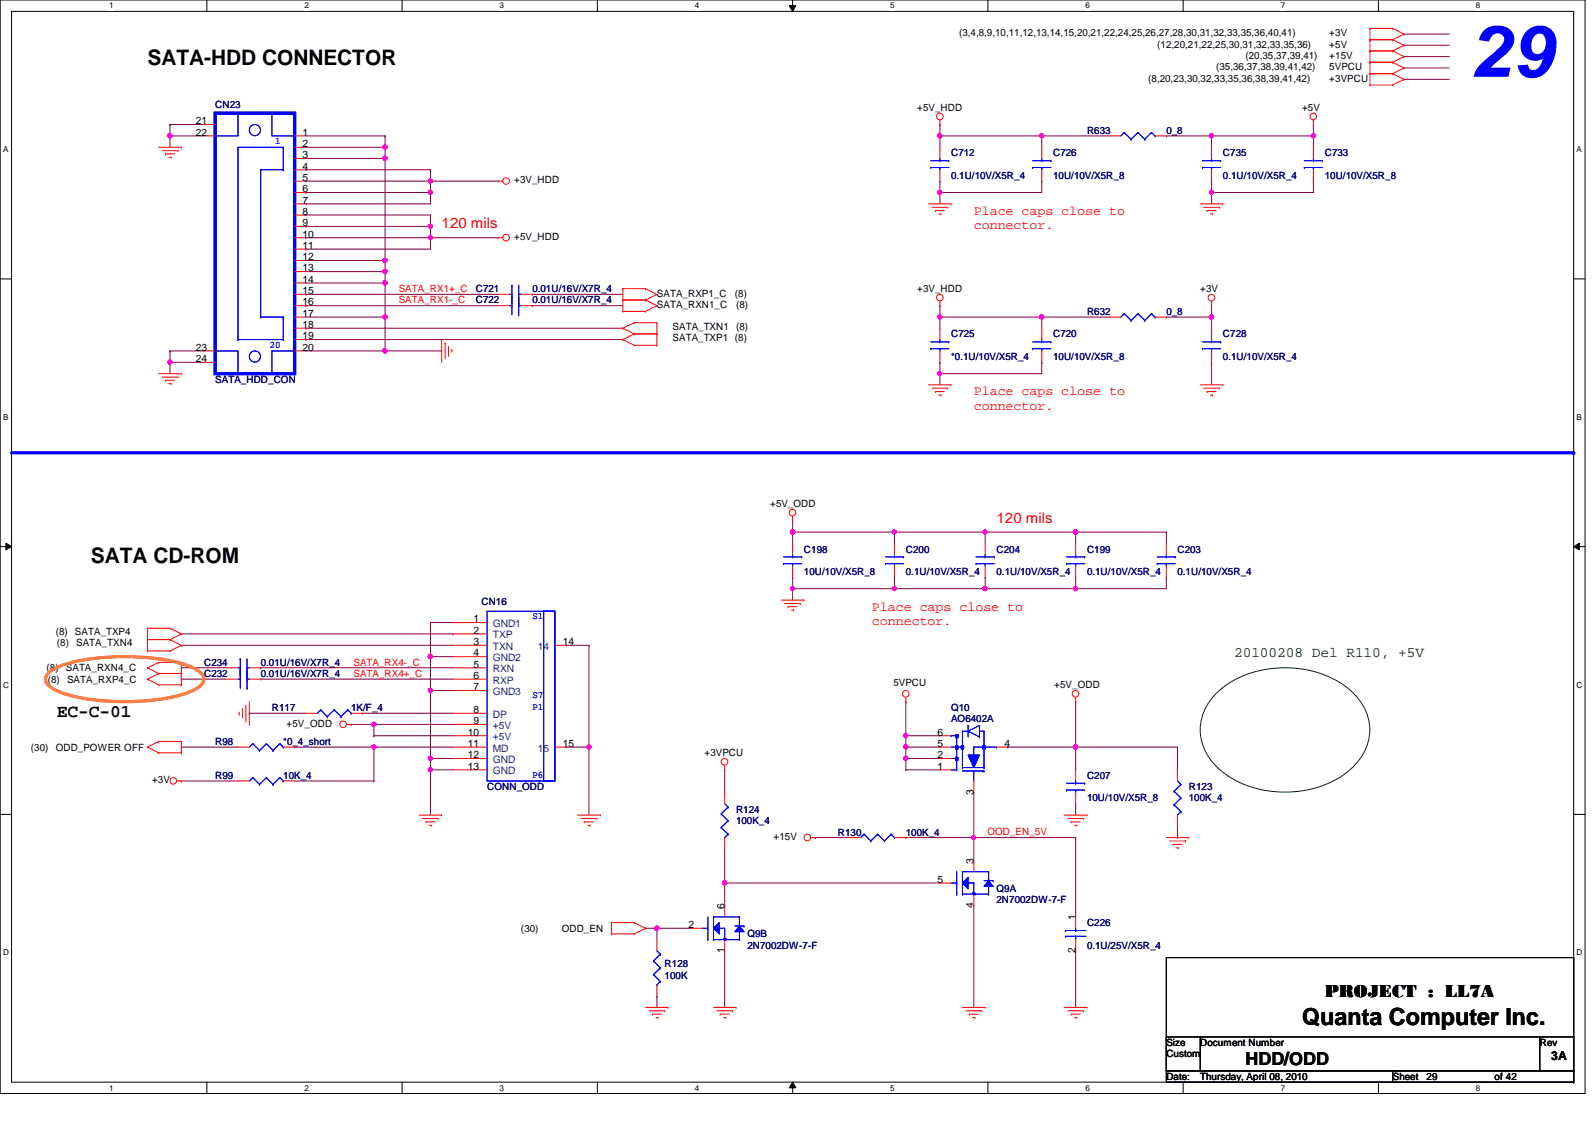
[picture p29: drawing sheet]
<svg xmlns="http://www.w3.org/2000/svg" width="297mm" height="210mm" viewBox="0 0 297 210" stroke-linecap="round" stroke-linejoin="round" font-family="sans-serif">
<defs><g id="words">
<text font-size="13.5" fill="#00f" x="274.1" y="14.3">29</text>
<text font-size="4.4" x="242.5" y="190.8">Quanta Computer Inc.</text>
<g font-size="4">
<text x="27.5" y="12.1">SATA-HDD CONNECTOR</text>
<text x="16.9" y="104.9">SATA CD-ROM</text>
</g>
<g font-size="3.3">
<text x="10.6" y="133.5">EC-C-01</text>
<text x="246.7" y="185.6">PROJECT : LL7A</text>
<text x="231.9" y="198.4">HDD/ODD</text>
</g>
<g font-size="2.7" fill="#f00">
<text x="82.3" y="42.5">120 mils</text>
<text x="185.6" y="97.3">120 mils</text>
</g>
<text font-size="2.7" fill="#004000" x="229.8" y="122.3">20100208 Del R110, +5V</text>
<g font-size="2.5" fill="#f00">
<text x="181.4" y="40">Place caps close to</text>
<text x="181.4" y="42.6">connector.</text>
<text x="181.4" y="73.7">Place caps close to</text>
<text x="181.4" y="76.3">connector.</text>
<text x="162.4" y="113.7">Place caps close to</text>
<text x="162.4" y="116.4">connector.</text>
</g>
<text font-size="2.3" x="288.9" y="197.4">3A</text>
<g font-size="1.9">
<text x="178.6" y="6.8">(3,4,8,9,10,11,12,13,14,15,20,21,22,24,25,26,27,28,30,31,32,33,35,36,40,41)</text>
<text x="215.5" y="8.9">(12,20,21,22,25,30,31,32,33,35,36)</text>
<text x="231.9" y="11">(20,35,37,39,41)</text>
<text x="247.6" y="6.8">+3V</text>
<text x="247.6" y="8.9">+5V</text>
<text x="247.6" y="11">+15V</text>
<text x="213.8" y="15.2">(8,20,23,30,32,33,35,36,38,39,41,42)</text>
<text x="226.5" y="13.1">(35,36,37,38,39,41,42)</text>
<text x="247.6" y="13.1">5VPCU</text>
<text x="247.6" y="15.2">+3VPCU</text>
<text x="36.5" y="23.2">21</text>
<text x="170.8" y="20.7">+5V_HDD</text>
<text x="242.5" y="20.7">+5V</text>
<text x="36.5" y="25.3">22</text>
<text x="56.3" y="25.3">1</text>
<text x="56.3" y="27.4">2</text>
<text x="56.3" y="29.5">3</text>
<text x="56.3" y="31.6">4</text>
<text x="56.3" y="33.7">5</text>
<text x="56.3" y="35.8">6</text>
<text x="95.8" y="34.2">+3V_HDD</text>
<text x="56.3" y="37.9">7</text>
<text x="56.3" y="40">8</text>
<text x="56.3" y="42.1">9</text>
<text x="56.3" y="44.2">10</text>
<text x="56.3" y="46.4">11</text>
<text x="95.8" y="44.7">+5V_HDD</text>
<text x="56.3" y="48.5">12</text>
<text x="56.3" y="50.5">13</text>
<text x="56.3" y="52.7">14</text>
<text x="56.3" y="54.8">15</text>
<text x="56.3" y="56.9">16</text>
<text x="56.3" y="59">17</text>
<text x="122.3" y="57.4">SATA_RXN1_C</text>
<text x="122.3" y="55.2">SATA_RXP1_C</text>
<text x="136.9" y="55.2">(8)</text>
<text x="137.1" y="57.4">(8)</text>
<text x="170.8" y="54.4">+3V_HDD</text>
<text x="223.5" y="54.4">+3V</text>
<text x="36.5" y="65.3">23</text>
<text x="56.3" y="61.1">18</text>
<text x="56.3" y="63.2">19</text>
<text x="56.3" y="65.3">20</text>
<text x="125.3" y="61.4">SATA_TXN1</text>
<text x="125.3" y="63.5">SATA_TXP1 (8)</text>
<text x="137.1" y="61.4">(8)</text>
<text x="36.5" y="67.4">24</text>
<text x="143.4" y="94.4">+5V_ODD</text>
<text x="10.4" y="118.3">(8)</text>
<text x="14" y="118.3">SATA_TXP4</text>
<text x="88.2" y="115.9">1</text>
<text x="88.2" y="118">2</text>
<text x="8.7" y="125.1">(8)</text>
<text x="10.6" y="120.4">(8)</text>
<text x="12.3" y="125.1">SATA_RXN4_C</text>
<text x="14.2" y="120.4">SATA_TXN4</text>
<text x="88.2" y="122.3">4</text>
<text x="88.2" y="120.1">3</text>
<text x="88.2" y="124.3">5</text>
<text x="104.8" y="120.1">14</text>
<text x="8.9" y="127.1">(8)</text>
<text x="12.5" y="127.1">SATA_RXP4_C</text>
<text x="88.2" y="128.6">7</text>
<text x="88.2" y="126.4">6</text>
<text x="166.4" y="127.8">5VPCU</text>
<text x="196.3" y="128.2">+5V_ODD</text>
<text x="53.4" y="135.4">+5V_ODD</text>
<text x="87.1" y="137">10</text>
<text x="88.2" y="132.8">8</text>
<text x="88.2" y="134.9">9</text>
<text x="174.6" y="137">6</text>
<text x="5.8" y="139.8">(30)</text>
<text x="10.4" y="139.8">ODD_POWER OFF</text>
<text x="87.1" y="139.1">11</text>
<text x="87.1" y="141.2">12</text>
<text x="87.1" y="143.3">13</text>
<text x="104.8" y="139.1">15</text>
<text x="131.2" y="140.8">+3VPCU</text>
<text x="174.6" y="139.1">5</text>
<text x="174.6" y="141.2">2</text>
<text x="174.6" y="143.3">1</text>
<text x="187.1" y="139.1">4</text>
<text x="28.3" y="145.9">+3V</text>
<text x="181.3" y="148" transform="rotate(-90 181.3 148)">3</text>
<text x="144.1" y="156.5">+15V</text>
<text x="181.3" y="160.9" transform="rotate(-90 181.3 160.9)">3</text>
<text x="174.6" y="164.4">5</text>
<text x="97" y="173.5">(30)</text>
<text x="104.6" y="173.5">ODD_EN</text>
<text x="128.2" y="172.8">2</text>
<text x="134.9" y="169.3" transform="rotate(-90 134.9 169.3)">6</text>
<text x="181.3" y="169.1" transform="rotate(-90 181.3 169.1)">4</text>
<text x="200.3" y="171.4" transform="rotate(-90 200.3 171.4)">1</text>
<text x="134.9" y="177.5" transform="rotate(-90 134.9 177.5)">1</text>
<text x="200.3" y="177.5" transform="rotate(-90 200.3 177.5)">2</text>
<text x="217.2" y="194.8">Size</text>
<text x="217.2" y="196.9">Custom</text>
<text x="223.5" y="194.8">Document Number</text>
<text x="286.8" y="194.8">Rev</text>
<text x="217.2" y="201.1">Date:</text>
<text x="223.5" y="201.1">Thursday, April 08, 2010</text>
<text x="259.4" y="201.1">Sheet</text>
<text x="265.7" y="201.1">29</text>
<text x="278.3" y="201.1">of 42</text>
</g>
<g font-size="1.9" fill="#000080">
<text x="40.1" y="20">CN23</text>
<text x="177.1" y="29.1">C712</text>
<text x="196.1" y="29.1">C726</text>
<text x="202.4" y="24.9">R633</text>
<text x="217.2" y="24.9">0_8</text>
<text x="227.8" y="29.1">C735</text>
<text x="246.7" y="29.1">C733</text>
<text x="177.1" y="33.3">0.1U/10V/X5R_4</text>
<text x="196.1" y="33.3">10U/10V/X5R_8</text>
<text x="227.8" y="33.3">0.1U/10V/X5R_4</text>
<text x="246.7" y="33.3">10U/10V/X5R_8</text>
<text x="88.6" y="54.4">C721</text>
<text x="88.6" y="56.5">C722</text>
<text x="99.1" y="54.4">0.01U/16V/X7R_4</text>
<text x="99.1" y="56.5">0.01U/16V/X7R_4</text>
<text x="202.4" y="58.6">R632</text>
<text x="217.2" y="58.6">0_8</text>
<text x="177.1" y="62.8">C725</text>
<text x="196.1" y="62.8">C720</text>
<text x="227.8" y="62.8">C728</text>
<text x="40.1" y="71.3">SATA_HDD_CON</text>
<text x="177.1" y="67.1">*0.1U/10V/X5R_4</text>
<text x="196.1" y="67.1">10U/10V/X5R_8</text>
<text x="227.8" y="67.1">0.1U/10V/X5R_4</text>
<text x="149.7" y="102.9">C198</text>
<text x="149.7" y="107.1">10U/10V/X5R_8</text>
<text x="168.7" y="102.9">C200</text>
<text x="168.7" y="107.1">0.1U/10V/X5R_4</text>
<text x="185.6" y="102.9">C204</text>
<text x="185.6" y="107.1">0.1U/10V/X5R_4</text>
<text x="202.4" y="102.9">C199</text>
<text x="202.4" y="107.1">0.1U/10V/X5R_4</text>
<text x="219.3" y="102.9">C203</text>
<text x="219.3" y="107.1">0.1U/10V/X5R_4</text>
<text x="89.7" y="112.6">CN16</text>
<text x="38" y="124">C234</text>
<text x="48.6" y="124">0.01U/16V/X7R_4</text>
<text x="38" y="126.1">C232</text>
<text x="48.6" y="126.1">0.01U/16V/X7R_4</text>
<text x="50.6" y="132.4">R117</text>
<text x="65.4" y="132.4">1K/F_4</text>
<text x="177.1" y="132.4">Q10</text>
<text x="177.1" y="134.5">AO6402A</text>
<text x="40.1" y="138.7">R98</text>
<text x="52.7" y="138.7">*0_4_short</text>
<text x="40.1" y="145.1">R99</text>
<text x="52.7" y="145.1">10K_4</text>
<text x="90.7" y="147.2">CONN_ODD</text>
<text x="202.4" y="145.1">C207</text>
<text x="202.4" y="149.3">10U/10V/X5R_8</text>
<text x="221.4" y="147.2">R123</text>
<text x="221.4" y="149.3">100K_4</text>
<text x="137.1" y="151.4">R124</text>
<text x="137.1" y="153.5">100K_4</text>
<text x="156" y="155.6">R130</text>
<text x="168.7" y="155.6">100K_4</text>
<text x="185.6" y="166.2">Q9A</text>
<text x="185.6" y="168.2">2N7002DW-7-F</text>
<text x="202.4" y="172.5">C226</text>
<text x="139.2" y="174.6">Q9B</text>
<text x="139.2" y="176.7">2N7002DW-7-F</text>
<text x="202.4" y="176.7">0.1U/25V/X5R_4</text>
<text x="123.8" y="180">R128</text>
<text x="123.8" y="182.4">100K</text>
</g>
<g font-size="1.9" fill="#00f">
<text x="51.3" y="26.8">1</text>
<text x="50.2" y="64.7">20</text>
<text x="99.1" y="115.3">S1</text>
<text x="99.1" y="130.1">S7</text>
<text x="99.1" y="132.2">P1</text>
<text x="99.1" y="144.9">P6</text>
</g>
<g font-size="1.9" fill="#f00">
<text x="74.2" y="56.5">SATA_RX1-_C</text>
<text x="74.2" y="54.4">SATA_RX1+_C</text>
<text x="65.8" y="124">SATA_RX4-_C</text>
<text x="65.8" y="126.1">SATA_RX4+_C</text>
<text x="183.9" y="155.6">OOD_EN_5V</text>
</g>
<g font-size="1.9" fill="#004080">
<text x="91.8" y="116.8">GND1</text>
<text x="91.8" y="118.9">TXP</text>
<text x="91.8" y="123.1">GND2</text>
<text x="91.8" y="121">TXN</text>
<text x="91.8" y="125.2">RXN</text>
<text x="100.2" y="121">14</text>
<text x="91.8" y="129.5">GND3</text>
<text x="91.8" y="127.3">RXP</text>
<text x="91.8" y="133.7">DP</text>
<text x="91.8" y="135.8">+5V</text>
<text x="91.8" y="137.9">+5V</text>
<text x="91.8" y="140">MD</text>
<text x="91.8" y="142.1">GND</text>
<text x="100.2" y="140">15</text>
<text x="91.8" y="144.2">GND</text>
</g>
<g font-size="1.5">
<text x="20.3" y="1.6">1</text>
<text x="56.7" y="1.6">2</text>
<text x="93" y="1.6">3</text>
<text x="129.4" y="1.6">4</text>
<text x="165.8" y="1.6">5</text>
<text x="202.1" y="1.6">6</text>
<text x="238.5" y="1.6">7</text>
<text x="274.9" y="1.6">8</text>
<text x=".6" y="28.4">A</text>
<text x="293.6" y="28.4">A</text>
<text x=".6" y="78.2">B</text>
<text x="293.6" y="78.2">B</text>
<text x=".6" y="128.1">C</text>
<text x="293.6" y="128.1">C</text>
<text x=".6" y="177.9">D</text>
<text x="293.6" y="177.9">D</text>
<text x="20.3" y="203.1">1</text>
<text x="56.7" y="203.1">2</text>
<text x="93" y="203.1">3</text>
<text x="129.4" y="203.1">4</text>
<text x="165.8" y="203.1">5</text>
<text x="202.1" y="203.1">6</text>
<text x="238.5" y="203.1">7</text>
<text x="274.9" y="203.1">8</text>
</g>
</g></defs>
<path d="M0 0h295.2v203.7h-295.2zM2.2 2.1h290.9v199.4h-290.9z" fill="none" stroke="#000" stroke-width=".19"/>
<g fill="#fff">
<path d="M20.3 .2h.8v1.7h-.8z"/>
<path d="M20.3 201.8h.8v1.7h-.8z"/>
</g>
<path d="M38.5 0v2.1M38.5 201.5v2.2" fill="none" stroke="#000" stroke-width=".19"/>
<g fill="#fff">
<path d="M56.7 .2h.8v1.7h-.8z"/>
<path d="M56.7 201.8h.8v1.7h-.8z"/>
</g>
<path d="M74.9 0v2.1M74.9 201.5v2.2" fill="none" stroke="#000" stroke-width=".19"/>
<g fill="#fff">
<path d="M93 .2h.8v1.7h-.8z"/>
<path d="M93 201.8h.8v1.7h-.8z"/>
</g>
<path d="M111.2 0v2.1M111.2 201.5v2.2" fill="none" stroke="#000" stroke-width=".19"/>
<g fill="#fff">
<path d="M129.4 .2h.8v1.7h-.8z"/>
<path d="M129.4 201.8h.8v1.7h-.8z"/>
</g>
<path d="M147 1.1h1.2l-.6 1zM147.6 0v2.1M147.6 201.5l.6 1.1h-1.2zM147.6 201.5v2.2" fill="none" stroke="#000" stroke-width=".19"/>
<path d="M147 1.1h1.2l-.6 1zM147.6 201.5l.6 1.1h-1.2z" fill="#000"/>
<g fill="#fff">
<path d="M165.8 .2h.8v1.7h-.8z"/>
<path d="M165.8 201.8h.8v1.7h-.8z"/>
</g>
<path d="M184 0v2.1M184 201.5v2.2" fill="none" stroke="#000" stroke-width=".19"/>
<g fill="#fff">
<path d="M202.1 .2h.8v1.7h-.8z"/>
<path d="M202.1 201.8h.8v1.7h-.8z"/>
</g>
<path d="M220.3 0v2.1M220.3 201.5v2.2" fill="none" stroke="#000" stroke-width=".19"/>
<g fill="#fff">
<path d="M238.5 .2h.8v1.7h-.8z"/>
<path d="M238.5 201.8h.8v1.7h-.8z"/>
</g>
<path d="M256.7 0v2.1M256.7 201.5v2.2" fill="none" stroke="#000" stroke-width=".19"/>
<g fill="#fff">
<path d="M274.9 .2h.8v1.7h-.8z"/>
<path d="M274.9 201.8h.8v1.7h-.8z"/>
<path d="M.6 27h1v1.7h-1z"/>
<path d="M293.6 27h1v1.7h-1z"/>
<path d="M.6 76.8h1v1.7h-1z"/>
<path d="M293.6 76.8h1v1.7h-1z"/>
</g>
<path d="M0 51.9h2.2M293.1 51.9h2.1" fill="none" stroke="#000" stroke-width=".19"/>
<g fill="#fff">
<path d="M.6 126.7h1v1.7h-1z"/>
<path d="M293.6 126.7h1.1v1.7h-1.1z"/>
</g>
<path d="M0 101.8h2.2M1.1 101.2l1.1 .6-1.1 .6zM293.1 101.8l1-.6v1.2zM293.1 101.8h2.1" fill="none" stroke="#000" stroke-width=".19"/>
<path d="M1.1 101.2l1.1 .6-1.1 .6zM293.1 101.8l1-.6v1.2z" fill="#000"/>
<g fill="#fff">
<path d="M.6 176.6h1v1.7h-1z"/>
<path d="M293.6 176.6h1.1v1.7h-1.1z"/>
</g>
<path d="M0 151.7h2.2M293.1 151.7h2.1" fill="none" stroke="#000" stroke-width=".19"/>
<path d="M57 42.2h.1M57 46.4h.1M57 42.2h23.2M80.2 44.3h.1M80.2 44.3v2.1h-23.2M80.2 44.3h12.6" fill="none" stroke="#800040" stroke-width=".19"/>
<circle cx="80.2" cy="44.3" r=".4" fill="#f0f"/>
<circle cx="80.2" cy="44.3" r=".4" fill="none" stroke="#f0f" stroke-width=".19"/>
<path d="M57 38h.1M57 35.9h.1M57 35.9h23.2M80.2 35.9h.1M80.2 31.6h.1M80.2 31.6v2.1M80.2 35.9v2.1h-23.2M57 40h.1M57 40h23.2M80.2 40h.1M80.2 40v2.2" fill="none" stroke="#800040" stroke-width=".19"/>
<circle cx="80.2" cy="35.8" r=".4" fill="#f0f"/>
<circle cx="80.2" cy="35.8" r=".4" fill="none" stroke="#f0f" stroke-width=".19"/>
<path d="M57 27.4h14.7M71.7 25.3h.1M71.7 27.4h.1M71.7 25.3v4.2" fill="none" stroke="#800040" stroke-width=".19"/>
<circle cx="71.7" cy="27.4" r=".4" fill="#f0f"/>
<circle cx="71.7" cy="27.4" r=".4" fill="none" stroke="#f0f" stroke-width=".19"/>
<path d="M57 29.5h14.7M71.7 29.5h.1M71.7 48.5h.1M71.7 48.5v2.1" fill="none" stroke="#800040" stroke-width=".19"/>
<circle cx="71.7" cy="48.5" r=".4" fill="#f0f"/>
<circle cx="71.7" cy="48.5" r=".4" fill="none" stroke="#f0f" stroke-width=".19"/>
<path d="M31.7 23.2h.1M31.7 25.3h.1M31.7 25.3h6.3M31.7 23.2h6.3M31.7 25.3v2.1M57 25.3h14.7M71.7 25.3h.1" fill="none" stroke="#800040" stroke-width=".19"/>
<circle cx="31.6" cy="25.3" r=".4" fill="#f0f"/>
<circle cx="31.6" cy="25.3" r=".4" fill="none" stroke="#f0f" stroke-width=".19"/>
<path d="M31.7 65.4h.1M31.7 67.5h.1M31.7 65.4h6.3M31.7 67.5v2.1M31.7 67.5h6.3" fill="none" stroke="#800040" stroke-width=".19"/>
<circle cx="31.6" cy="67.5" r=".4" fill="#f0f"/>
<circle cx="31.6" cy="67.5" r=".4" fill="none" stroke="#f0f" stroke-width=".19"/>
<path d="M71.7 59.1h.1M71.7 59.1v6.3" fill="none" stroke="#800040" stroke-width=".19"/>
<circle cx="71.7" cy="59" r=".4" fill="#f0f"/>
<circle cx="71.7" cy="59" r=".4" fill="none" stroke="#f0f" stroke-width=".19"/>
<path d="M71.7 65.4h.1M71.7 65.4h10.6" fill="none" stroke="#800040" stroke-width=".19"/>
<circle cx="71.7" cy="65.3" r=".4" fill="#f0f"/>
<circle cx="71.7" cy="65.3" r=".4" fill="none" stroke="#f0f" stroke-width=".19"/>
<g fill="none" stroke="#800040" stroke-width=".19">
<path d="M57 31.6h.1M57 33.7h.1M57 31.6h23.2M57 33.7h35.8M80.2 33.7h.1M57 52.7h14.7M57 59.1h14.7M57 48.5h14.7M57 50.6h14.7M71.7 52.7h.1M71.7 59.1h.1M71.7 48.5h.1"/>
<path d="M71.7 50.6h.1M71.7 50.6v2.1"/>
</g>
<circle cx="71.7" cy="50.6" r=".4" fill="#f0f"/>
<circle cx="71.7" cy="50.6" r=".4" fill="none" stroke="#f0f" stroke-width=".19"/>
<path d="M31.7 23.2h.1M31.7 23.2v2.1M80.2 33.7h.1M80.2 33.7v2.2" fill="none" stroke="#800040" stroke-width=".19"/>
<circle cx="80.2" cy="33.7" r=".4" fill="#f0f"/>
<circle cx="80.2" cy="33.7" r=".4" fill="none" stroke="#f0f" stroke-width=".19"/>
<path d="M57 44.3h.1M80.2 42.2h.1M80.2 42.2v2.1h-23.2M31.7 65.4h.1M31.7 65.4v2.1" fill="none" stroke="#800040" stroke-width=".19"/>
<circle cx="80.2" cy="42.1" r=".4" fill="#f0f"/>
<circle cx="80.2" cy="42.1" r=".4" fill="none" stroke="#f0f" stroke-width=".19"/>
<path d="M71.7 52.7h.1M71.7 52.7v6.4" fill="none" stroke="#800040" stroke-width=".19"/>
<circle cx="71.7" cy="52.7" r=".4" fill="#f0f"/>
<circle cx="71.7" cy="52.7" r=".4" fill="none" stroke="#f0f" stroke-width=".19"/>
<path d="M71.7 29.5h.1M71.7 29.5v19" fill="none" stroke="#800040" stroke-width=".19"/>
<circle cx="71.7" cy="29.5" r=".4" fill="#f0f"/>
<circle cx="71.7" cy="29.5" r=".4" fill="none" stroke="#f0f" stroke-width=".19"/>
<path d="M57 65.4h14.7M71.7 65.4h.1M67.5 132.8h.1M67.5 132.8h16.9M69.6 137h.1M69.6 134.9h.1M69.6 137h14.8M69.6 134.9h14.8" fill="none" stroke="#800040" stroke-width=".19"/>
<circle cx="69.6" cy="134.9" r=".4" fill="#f0f"/>
<circle cx="69.6" cy="134.9" r=".4" fill="none" stroke="#f0f" stroke-width=".19"/>
<path d="M80.2 116h.1M80.2 116v6.3M80.2 141.3h.1M80.2 141.3h4.2M80.2 141.3v2.1" fill="none" stroke="#800040" stroke-width=".19"/>
<circle cx="80.2" cy="141.2" r=".4" fill="#f0f"/>
<circle cx="80.2" cy="141.2" r=".4" fill="none" stroke="#f0f" stroke-width=".19"/>
<path d="M80.2 116h.1M80.2 116h4.2M46.4 132.8h.1M46.4 132.8h10.6M80.2 143.4h.1M80.2 143.4v8.4" fill="none" stroke="#800040" stroke-width=".19"/>
<circle cx="80.2" cy="143.4" r=".4" fill="#f0f"/>
<circle cx="80.2" cy="143.4" r=".4" fill="none" stroke="#f0f" stroke-width=".19"/>
<path d="M80.2 122.3h.1M80.2 122.3h4.2" fill="none" stroke="#800040" stroke-width=".19"/>
<circle cx="80.2" cy="122.3" r=".4" fill="#f0f"/>
<circle cx="80.2" cy="122.3" r=".4" fill="none" stroke="#f0f" stroke-width=".19"/>
<path d="M109.7 120.2h.1M109.7 139.1h.1M109.7 120.2v31.6M80.2 143.4h.1M80.2 143.4h4.2" fill="none" stroke="#800040" stroke-width=".19"/>
<circle cx="109.7" cy="139.1" r=".4" fill="#f0f"/>
<circle cx="109.7" cy="139.1" r=".4" fill="none" stroke="#f0f" stroke-width=".19"/>
<path d="M80.2 128.6h.1M80.2 128.6v12.7M105.4 139.1h.1M105.4 120.2h.1M105.4 139.1h4.3M105.4 120.2h4.3" fill="none" stroke="#800040" stroke-width=".19"/>
<circle cx="80.2" cy="128.6" r=".4" fill="#f0f"/>
<circle cx="80.2" cy="128.6" r=".4" fill="none" stroke="#f0f" stroke-width=".19"/>
<path d="M200.3 109.6h.1M217.2 107.5h.1M217.2 107.5v2.1h-16.9" fill="none" stroke="#800040" stroke-width=".19"/>
<circle cx="200.3" cy="109.6" r=".4" fill="#f0f"/>
<circle cx="200.3" cy="109.6" r=".4" fill="none" stroke="#f0f" stroke-width=".19"/>
<path d="M147.6 99.1h.1M147.6 99.1v2.1M183.5 99.1h.1M183.5 99.1h16.8" fill="none" stroke="#800040" stroke-width=".19"/>
<circle cx="200.3" cy="99.1" r=".4" fill="#f0f"/>
<circle cx="200.3" cy="99.1" r=".4" fill="none" stroke="#f0f" stroke-width=".19"/>
<path d="M183.5 109.6h.1M183.5 109.6h16.8" fill="none" stroke="#800040" stroke-width=".19"/>
<circle cx="200.3" cy="109.6" r=".4" fill="#f0f"/>
<circle cx="200.3" cy="109.6" r=".4" fill="none" stroke="#f0f" stroke-width=".19"/>
<circle cx="183.4" cy="109.6" r=".4" fill="#f0f"/>
<circle cx="183.4" cy="109.6" r=".4" fill="none" stroke="#f0f" stroke-width=".19"/>
<path d="M200.3 99.1h.1M200.3 99.1v2.1M147.6 107.5h.1M147.6 107.5v2.1M166.6 107.5h.1M166.6 109.6h.1M166.6 107.5v2.1M166.6 109.6h16.9M200.3 107.5h.1M200.3 107.5v2.1" fill="none" stroke="#800040" stroke-width=".19"/>
<circle cx="183.4" cy="109.6" r=".4" fill="#f0f"/>
<circle cx="183.4" cy="109.6" r=".4" fill="none" stroke="#f0f" stroke-width=".19"/>
<circle cx="166.6" cy="109.6" r=".4" fill="#f0f"/>
<circle cx="166.6" cy="109.6" r=".4" fill="none" stroke="#f0f" stroke-width=".19"/>
<path d="M166.6 99.1h.1M166.6 99.1h16.9M147.6 109.6h.1M147.6 109.6v2.2" fill="none" stroke="#800040" stroke-width=".19"/>
<circle cx="183.4" cy="99.1" r=".4" fill="#f0f"/>
<circle cx="183.4" cy="99.1" r=".4" fill="none" stroke="#f0f" stroke-width=".19"/>
<circle cx="166.6" cy="99.1" r=".4" fill="#f0f"/>
<circle cx="166.6" cy="99.1" r=".4" fill="none" stroke="#f0f" stroke-width=".19"/>
<path d="M147.6 97h.1M147.6 97v2.1M166.6 99.1h.1M166.6 99.1v2.1M183.5 99.1h.1M183.5 99.1v2.1M147.6 109.6h.1M147.6 109.6h19M183.5 107.5h.1M183.5 107.5v2.1" fill="none" stroke="#800040" stroke-width=".19"/>
<circle cx="147.6" cy="109.6" r=".4" fill="#f0f"/>
<circle cx="147.6" cy="109.6" r=".4" fill="none" stroke="#f0f" stroke-width=".19"/>
<path d="M147.6 99.1h.1M147.6 99.1h19" fill="none" stroke="#800040" stroke-width=".19"/>
<circle cx="147.6" cy="99.1" r=".4" fill="#f0f"/>
<circle cx="147.6" cy="99.1" r=".4" fill="none" stroke="#f0f" stroke-width=".19"/>
<path d="M200.3 99.1h.1M200.3 99.1h16.9M217.2 99.1h.1M217.2 99.1v2.1" fill="none" stroke="#800040" stroke-width=".19"/>
<circle cx="200.3" cy="99.1" r=".4" fill="#f0f"/>
<circle cx="200.3" cy="99.1" r=".4" fill="none" stroke="#f0f" stroke-width=".19"/>
<g fill="none" stroke="#800040" stroke-width=".19">
<path d="M57 56.9h.1M57 54.8h.1M57 56.9h35.8M57 54.8h35.8M99.1 56.9h.1M99.1 54.8h.1M99.1 56.9h16.9M99.1 54.8h16.9M57 61.1h.1M57 63.2h.1M57 61.1h59M57 63.2h59"/>
<path d="M33.8 118.1h50.6M84.4 118.1h.1M33.8 124.4h.1M33.8 126.5h.1M33.8 120.2h.1M33.8 139.1h.1M33.8 124.4h8.4M33.8 126.5h8.4M33.8 120.2h50.6M33.8 139.1h10.5M48.6 124.4h.1M48.6 126.5h.1"/>
<path d="M48.6 124.4h35.8M48.6 126.5h35.8M65.4 134.9h.1M65.4 134.9h4.2v2.1M69.6 137h.1M69.6 139.1h.1M69.6 139.1h14.8"/>
</g>
<circle cx="69.6" cy="139.1" r=".4" fill="#f0f"/>
<circle cx="69.6" cy="139.1" r=".4" fill="none" stroke="#f0f" stroke-width=".19"/>
<path d="M54.9 139.1h.1M54.9 139.1h14.7M69.6 139.1h.1M69.6 139.1v6.4M80.2 128.6h.1M80.2 122.3h.1M80.2 128.6h4.2M80.2 122.3v6.3M33.8 145.5h.1M33.8 145.5h10.5M54.9 145.5h14.7M69.6 145.5h.1" fill="none" stroke="#800040" stroke-width=".19"/>
<circle cx="80.2" cy="122.3" r=".4" fill="#f0f"/>
<circle cx="80.2" cy="122.3" r=".4" fill="none" stroke="#f0f" stroke-width=".19"/>
<path d="M261.4 6.3h.1M261.4 8.4h.1M261.4 12.7h.1M261.4 14.8h.1M261.4 10.5h.1M261.4 6.3h8.5M261.4 8.4h8.5M261.4 12.7h8.5M261.4 14.8h8.5M261.4 10.5h8.5M175 35.9h.1M175 35.9h19" fill="none" stroke="#800040" stroke-width=".19"/>
<circle cx="175" cy="35.8" r=".4" fill="#f0f"/>
<circle cx="175" cy="35.8" r=".4" fill="none" stroke="#f0f" stroke-width=".19"/>
<path d="M175 35.9h.1M175 25.3h.1M175 25.3v2.1M175 35.9v2.1M194 25.3h.1M194 25.3v2.1M225.6 25.3h.1M244.6 23.2h.1M244.6 23.2v2.1h-19" fill="none" stroke="#800040" stroke-width=".19"/>
<circle cx="225.6" cy="25.3" r=".4" fill="#f0f"/>
<circle cx="225.6" cy="25.3" r=".4" fill="none" stroke="#f0f" stroke-width=".19"/>
<path d="M175 56.9h.1M175 56.9v2.2M175 69.6h.1M175 67.5h.1M175 67.5v4.2M175 69.6h19" fill="none" stroke="#800040" stroke-width=".19"/>
<circle cx="175" cy="69.6" r=".4" fill="#f0f"/>
<circle cx="175" cy="69.6" r=".4" fill="none" stroke="#f0f" stroke-width=".19"/>
<path d="M175 59.1h.1M175 59.1h19" fill="none" stroke="#800040" stroke-width=".19"/>
<circle cx="194" cy="59" r=".4" fill="#f0f"/>
<circle cx="194" cy="59" r=".4" fill="none" stroke="#f0f" stroke-width=".19"/>
<circle cx="175" cy="59" r=".4" fill="#f0f"/>
<circle cx="175" cy="59" r=".4" fill="none" stroke="#f0f" stroke-width=".19"/>
<g fill="none" stroke="#800040" stroke-width=".19">
<path d="M175 23.2h.1M175 33.7h.1M175 25.3h.1M175 23.2v2.1M175 33.7v2.2M175 25.3h31.7M194 25.3h.1M194 33.7h.1M194 33.7v2.2M175 59.1h.1M175 59.1v2M194 59.1h.1"/>
<path d="M194 59.1v2M194 59.1h12.7M194 67.5h.1M194 67.5v2.1"/>
</g>
<circle cx="194" cy="25.3" r=".4" fill="#f0f"/>
<circle cx="194" cy="25.3" r=".4" fill="none" stroke="#f0f" stroke-width=".19"/>
<circle cx="175" cy="25.3" r=".4" fill="#f0f"/>
<circle cx="175" cy="25.3" r=".4" fill="none" stroke="#f0f" stroke-width=".19"/>
<path d="M225.6 35.9h.1M225.6 35.9h19" fill="none" stroke="#800040" stroke-width=".19"/>
<circle cx="225.6" cy="35.8" r=".4" fill="#f0f"/>
<circle cx="225.6" cy="35.8" r=".4" fill="none" stroke="#f0f" stroke-width=".19"/>
<g fill="none" stroke="#800040" stroke-width=".19">
<path d="M217.2 25.3h.1M217.2 25.3h8.4M225.6 35.9h.1M225.6 33.7h.1M225.6 25.3h.1M225.6 25.3v2.1M225.6 33.7v4.3M244.6 33.7h.1M244.6 25.3h.1M244.6 25.3v2.1M244.6 33.7v2.2M225.6 59.1h.1"/>
<path d="M225.6 59.1v2M225.6 67.5h.1M225.6 67.5v4.2"/>
</g>
<circle cx="244.6" cy="25.3" r=".4" fill="#f0f"/>
<circle cx="244.6" cy="25.3" r=".4" fill="none" stroke="#f0f" stroke-width=".19"/>
<path d="M219.3 156h.1M219.3 153.9v2.1M122.3 172.9h.1M122.3 172.9h6.3" fill="none" stroke="#800040" stroke-width=".19"/>
<circle cx="122.3" cy="172.9" r=".4" fill="#f0f"/>
<circle cx="122.3" cy="172.9" r=".4" fill="none" stroke="#f0f" stroke-width=".19"/>
<path d="M120.2 172.9h.1M120.2 172.9h2.1M122.3 172.9h.1M122.3 172.9v2.1M135 164.5h.1M135 164.5h40" fill="none" stroke="#800040" stroke-width=".19"/>
<circle cx="134.9" cy="164.4" r=".4" fill="#f0f"/>
<circle cx="134.9" cy="164.4" r=".4" fill="none" stroke="#f0f" stroke-width=".19"/>
<path d="M168.7 137h.1M168.7 137h6.3M168.7 141.3h.1M168.7 143.4h.1M168.7 141.3v2.1M168.7 143.4h6.3M135 164.5h.1M135 164.5v4.2" fill="none" stroke="#800040" stroke-width=".19"/>
<circle cx="168.7" cy="137" r=".4" fill="#f0f"/>
<circle cx="168.7" cy="137" r=".4" fill="none" stroke="#f0f" stroke-width=".19"/>
<path d="M168.7 141.3h.1M168.7 141.3h6.3" fill="none" stroke="#800040" stroke-width=".19"/>
<circle cx="168.7" cy="141.2" r=".4" fill="#f0f"/>
<circle cx="168.7" cy="141.2" r=".4" fill="none" stroke="#f0f" stroke-width=".19"/>
<path d="M168.7 139.1h.1M168.7 139.1h6.3" fill="none" stroke="#800040" stroke-width=".19"/>
<circle cx="168.7" cy="139.1" r=".4" fill="#f0f"/>
<circle cx="168.7" cy="139.1" r=".4" fill="none" stroke="#f0f" stroke-width=".19"/>
<path d="M168.7 137h.1M168.7 137v2.1M200.3 139.1h.1M200.3 139.1h19M181.4 156h.1M181.4 156v4.2M200.3 156h.1M200.3 156v14.8M200.3 177.1h.1M200.3 177.1v10.5" fill="none" stroke="#800040" stroke-width=".19"/>
<circle cx="200.3" cy="139.1" r=".4" fill="#f0f"/>
<circle cx="200.3" cy="139.1" r=".4" fill="none" stroke="#f0f" stroke-width=".19"/>
<g fill="none" stroke="#800040" stroke-width=".19">
<path d="M168.7 130.7h.1M168.7 139.1h.1M168.7 130.7v6.3M168.7 139.1v2.2M187.7 139.1h.1M187.7 139.1h12.6M200.3 139.1h.1M200.3 130.7h.1M200.3 130.7v12.7M219.3 139.1h.1M219.3 139.1v4.3M135 158.1h.1"/>
<path d="M135 143.4h.1M135 143.4v4.2M135 158.1v6.4M151.8 156h.1M151.8 156h6.4M168.7 156h.1M168.7 156h31.6M181.4 147.6h.1M181.4 156h.1M181.4 147.6v8.4M200.3 149.7h.1M200.3 149.7v2.1"/>
<path d="M135 177.1h.1M135 177.1v10.5M122.3 185.5h.1M122.3 185.5v2.1"/>
</g>
<circle cx="181.3" cy="156" r=".4" fill="#f0f"/>
<circle cx="181.3" cy="156" r=".4" fill="none" stroke="#f0f" stroke-width=".19"/>
<path d="M217.2 59.1h.1M225.6 56.9h.1M225.6 56.9v2.2h-8.4M181.4 168.7h.1M181.4 168.7v18.9" fill="none" stroke="#800040" stroke-width=".19"/>
<circle cx="225.6" cy="59" r=".4" fill="#f0f"/>
<circle cx="225.6" cy="59" r=".4" fill="none" stroke="#f0f" stroke-width=".19"/>
<g fill="none" stroke="#f00" stroke-width=".19">
<path d="M255.1 11.6h.1M255.1 13.7h.1M255.1 15.8h.1M255.1 5.3h.1M255.1 7.4h.1M255.1 9.5h.1M255.1 11.6h4.3M255.1 5.3v10.5M255.1 13.7h4.3M255.1 15.8h4.3M255.1 5.3h4.3M255.1 7.4h4.3"/>
<path d="M255.1 9.5h4.3M259.4 11.6h.1M259.4 13.7h.1M259.4 15.8h.1M259.4 5.3h.1M259.4 7.4h.1M259.4 9.5h.1M259.4 11.6l2 1.1M259.4 13.7l2 1.1M259.4 5.3l2 1M259.4 7.4l2 1M259.4 9.5l2 1"/>
<path d="M261.4 12.7h.1M261.4 14.8h.1M261.4 6.3h.1M261.4 8.4h.1M261.4 10.5h.1M261.4 12.7l-2 1M261.4 14.8l-2 1M261.4 6.3l-2 1.1M261.4 8.4l-2 1.1M261.4 10.5l-2 1.1M29.5 27.4h4.3M30.2 28.1h2.9"/>
<path d="M30.8 28.7h.1M30.8 28.7h1.7M31.5 29.3h.4M31.9 29.3h.1M33.1 28.1h.1M33.8 27.4h.1M92.8 33.7h.1M92.8 33.7h.8M172.9 38h4.2M173.6 38.6h2.9M174.2 39.2h.1M174.2 39.2h1.7"/>
<path d="M174.8 39.8h.5M175 23.2h.1M175 22.4v.8M175.3 39.8h.1M176.5 38.6h.1M177.1 38h.1M223.5 38h4.2M224.2 38.6h2.9M224.8 39.2h.1M224.8 39.2h1.7M225.4 39.8h.4M225.8 39.8h.1"/>
<path d="M227.1 38.6h.1M227.7 38h.1M244.6 23.2h.1M244.6 22.4v.8M92.8 44.3h.1M92.8 44.3h.8M116 55.9h.1M116 58h.1M116 53.8h.1M116 55.9h4.2M116 53.8v4.2M116 58h4.2"/>
<path d="M116 53.8h4.2M120.2 55.9h.1M120.2 58h.1M120.2 53.8h.1M120.2 55.9l2.1 1M120.2 53.8l2.1 1M122.3 56.9h.1M122.3 54.8h.1M122.3 56.9l-2.1 1.1M122.3 54.8l-2.1 1.1M175 56.9h.1M175 56.1v.8"/>
<path d="M225.6 56.9h.1M225.6 56.1v.8M29.5 69.6h4.3M30.2 70.2h2.9M30.8 70.8h.1M30.8 70.8h1.7M31.5 71.5h.4M31.9 71.5h.1M33.1 70.2h.1M33.8 69.6h.1M82.3 63.2h.1M82.3 63.2v4.3"/>
<path d="M82.9 63.9h.1M82.9 63.9v2.9M83.5 66.2h.1M83.5 64.5v1.7M84.2 65.2h.1M84.2 65.2v.4M116 61.1h.1M116 63.2h.1M116 61.1l2.1 1.1M116 63.2l2.1 1.1M118.1 62.2h.1M118.1 60.1h.1"/>
<path d="M118.1 64.3h.1M118.1 62.2h4.2M118.1 60.1h4.2M118.1 60.1l-2.1 1M118.1 64.3h4.2M118.1 62.2l-2.1 1M122.3 62.2h.1M122.3 60.1h.1M122.3 64.3h.1M122.3 60.1v4.2M172.9 71.7h4.2M173.6 72.3h2.9"/>
<path d="M174.2 72.9h.1M174.2 72.9h1.7M174.8 73.6h.5M175.3 73.6h.1M176.5 72.3h.1M177.1 71.7h.1M223.5 71.7h4.2M224.2 72.3h2.9M224.8 72.9h.1M224.8 72.9h1.7M225.4 73.6h.4M225.8 73.6h.1"/>
<path d="M227.1 72.3h.1M227.7 71.7h.1M147.6 97h.1M147.6 96.1v.9M27.5 119.1h.1M27.5 117h.1M27.5 119.1h4.2M27.5 117v4.2M27.5 117h4.2M31.7 119.1h.1M31.7 117h.1M31.7 117l2.1 1.1"/>
<path d="M31.7 119.1l2.1 1.1M33.8 118.1h.1M33.8 118.1l-2.1 1M145.5 111.8h4.2M146.1 112.4h3M146.8 113h.1M146.8 113h1.7M147.4 113.6h.4M147.8 113.6h.1M149.1 112.4h.1M149.7 111.8h.1M27.5 139.1h.1"/>
<path d="M27.5 121.2h.1M27.5 126.5h.1M27.5 124.4h.1M27.5 139.1l2 1.1M27.5 121.2h4.2M27.5 126.5l2 1.1M27.5 124.4l2 1M29.5 138.1h.1M29.5 125.4h.1M29.5 127.6h.1M29.5 123.4h.1M29.5 138.1h4.3"/>
<path d="M29.5 138.1l-2 1M29.5 125.4h4.3M29.5 125.4l-2 1.1M29.5 127.6h4.3M29.5 123.4h4.3M29.5 123.4l-2 1M31.7 121.2h.1M33.8 138.1h.1M33.8 120.2h.1M33.8 127.6h.1M33.8 125.4h.1M33.8 123.4h.1"/>
<path d="M33.8 123.4v4.2M33.8 138.1v2.1M33.8 120.2l-2.1 1M44.5 133.1h.1M44.5 132.6v.5M45.2 132h.1M45.2 132v1.7M45.8 134.3h.1M45.8 131.4v2.9M46.4 134.9h.1M46.4 130.7v4.2M64.6 134.9h.8"/>
<path d="M65.4 134.9h.1M168.7 130.7h.1M168.7 129.9v.8M200.3 130.7h.1M200.3 129.9v.8M29.5 140.2h.1M29.5 140.2h4.3M32.9 145.5h.9M33.8 140.2h.1M33.8 145.5h.1M78.1 151.8h4.2M78.7 152.4h2.9"/>
<path d="M79.3 153.1h.1M79.3 153.1h1.7M80 153.7h.4M80.4 153.7h.1M81.6 152.4h.1M82.3 151.8h.1M107.6 151.8h4.2M108.2 152.4h3M108.8 153.1h.1M108.8 153.1h1.7M109.5 153.7h.4M109.9 153.7h.1"/>
<path d="M111.2 152.4h.1M111.8 151.8h.1M135 143.4h.1M135 142.5v.9M151 156h.8M151.8 156h.1M198.2 151.8h4.2M198.8 152.4h3M199.5 153.1h.1M199.5 153.1h1.7M200.1 153.7h.4M200.5 153.7h.1"/>
<path d="M201.8 152.4h.1M202.4 151.8h.1M217.2 156h4.2M217.8 156.6h3M218.4 157.3h.1M218.4 157.3h1.7M219.1 157.9h.4M219.5 157.9h.1M220.8 156.6h.1M221.4 156h.1M113.9 173.9h.1M113.9 171.8h.1"/>
<path d="M113.9 171.8h4.2M113.9 173.9h4.2M113.9 171.8v2.1M118.1 171.8h.1M118.1 173.9h.1M118.1 171.8l2.1 1.1M120.2 172.9h.1M120.2 172.9l-2.1 1M120.2 187.6h4.2M120.9 188.3h2.9M121.5 188.9h.1M121.5 188.9h1.7"/>
<path d="M122.1 189.5h.5M122.6 189.5h.1M123.8 188.3h.1M124.4 187.6h.1M132.9 187.6h4.2M133.5 188.3h2.9M134.1 188.9h.1M134.1 188.9h1.7M134.7 189.5h.5M135.2 189.5h.1M136.4 188.3h.1M137.1 187.6h.1"/>
<path d="M179.2 187.6h4.3M179.9 188.3h2.9M180.5 188.9h.1M180.5 188.9h1.7M181.1 189.5h.5M181.6 189.5h.1M182.8 188.3h.1M183.5 187.6h.1M198.2 187.6h4.2M198.8 188.3h3M199.5 188.9h.1M199.5 188.9h1.7"/>
<path d="M200.1 189.5h.4M200.5 189.5h.1M201.8 188.3h.1M202.4 187.6h.1"/>
<circle cx="94.2" cy="33.7" r=".62"/>
<circle cx="175" cy="21.7" r=".62"/>
<circle cx="244.6" cy="21.7" r=".62"/>
<circle cx="94.2" cy="44.3" r=".62"/>
<circle cx="175" cy="55.4" r=".62"/>
<circle cx="225.6" cy="55.4" r=".62"/>
<circle cx="147.6" cy="95.5" r=".62"/>
<circle cx="63.9" cy="134.9" r=".62"/>
<circle cx="168.7" cy="129.2" r=".62"/>
<circle cx="200.3" cy="129.2" r=".62"/>
<circle cx="32.3" cy="145.4" r=".62"/>
<circle cx="134.9" cy="141.9" r=".62"/>
<circle cx="150.3" cy="156" r=".62"/>
</g>
<path d="M217.2 178.4h75.9v21h-75.9zM217.2 199.4h75.9v2.1h-75.9zM217.2 193.1h75.9v6.3h-75.9zM223.5 193.1h.1M223.5 193.1v6.3M259.4 199.4h.1M259.4 199.4v2.1M286.8 193.1h.1M286.8 193.1v6.3M293.1 199.4v2.1M293.1 201.5h.1" fill="none" stroke="#000" stroke-width=".19"/>
<path d="M2.2 84.3h290.9" fill="none" stroke="#00f" stroke-width=".59"/>
<circle cx="293.1" cy="84.3" r=".3" fill="#00f"/>
<path d="M8.9 125.5a11.5 11.5 0 0 1 5.9-2.5 45.1 45.1 0 0 1 19.4 .7 6.3 6.3 0 0 1 3.7 2.3 1.66 1.66 0 0 1-.9 2 22.2 22.2 0 0 1-10.2 2.6 39.1 39.1 0 0 1-15.7-1.7 4.5 4.5 0 0 1-2.5-1.9l-.1-.5 .1-.5z" fill="none" stroke="#ff8000" stroke-width=".59"/>
<path d="M226.6 129.1a18.8 18.8 0 0 1 16.1-4.5 15.9 15.9 0 0 1 11 6.6 9.1 9.1 0 0 1-1.6 11.6 19.3 19.3 0 0 1-17.8 4.1 14.6 14.6 0 0 1-10-7.3 9.1 9.1 0 0 1 2.3-10.5z" fill="none" stroke="#004000" stroke-width=".19"/>
<g fill="none" stroke="#00f" stroke-width=".19">
<path d="M192.3 31.2h.1M192.3 31.2h3.4M192.3 29.9h3.4M194 29.9h.1M194 31.2h.1M194 29.5v.4M194 31.2v.4M195.7 29.9h.1M223.9 31.2h.1M223.9 31.2h3.4M223.9 29.9h3.4M225.6 29.9h.1"/>
<path d="M225.6 31.2h.1M225.6 29.5v.4M225.6 31.2v.4M227.3 29.9h.1M209.4 58.4h.1M209.4 58.4l-.7 .7M209.4 58.4l1.2 1.3M210.6 59.7h.1M211.9 58.4h.1M211.9 58.4l-1.3 1.3M211.9 58.4l1.3 1.3M213.2 59.7h.1"/>
<path d="M214.5 58.4h.1M214.5 58.4l-1.3 1.3M214.5 58.4l.6 .7M215.1 59.1h.1M90.7 113.8h12.6v31.7h-12.6zM101.3 113.8h2v31.7h-2zM181.8 105h.1M181.8 105h3.4M181.8 103.7h3.4M183.5 103.7h.1M183.5 105h.1M183.5 103.3v.4"/>
<path d="M183.5 105v.4M185.2 103.7h.1M44.3 126.5h.4M44.7 124.8h.1M44.7 126.5h.1M44.7 124.8v3.4M46 126.5h.1M46 128.2h.1M46 126.5h.4M46 124.8v3.4M134.3 151.6h.1M134.3 154.1h.1"/>
<path d="M134.3 151.6l1.3 1.3M134.3 154.1l1.3 1.3M135 156h.1M135 149.7l.6 .6M135.6 150.3h.1M135.6 152.9h.1M135.6 155.4h.1M135.6 150.3l-1.3 1.3M135.6 152.9l-1.3 1.2M135.6 155.4l-.6 .6M218.6 147.4h.1M218.6 149.9h.1"/>
<path d="M218.6 147.4l1.3 1.2M218.6 149.9l1.3 1.3M219.3 151.8h.1M219.3 145.5l.6 .6M219.9 146.1h.1M219.9 148.6h.1M219.9 151.2h.1M219.9 146.1l-1.3 1.3M219.9 148.6l-1.3 1.3M219.9 151.2l-.6 .6M121.7 179h.1M121.7 179l1.3 1.3"/>
<path d="M122.3 177.1l.7 .6M123 177.7h.1M123 177.7l-1.3 1.3M198.4 174.4h.1M198.4 173.3h.1M198.4 174.4h3.8M198.4 173.3h3.8M200.3 173.3h.1M200.3 174.4h.1M200.3 172.9v.4M200.3 174.4v.6M121.7 181.5h.1"/>
<path d="M121.7 181.5l1.3 1.3M122.3 183.4h.1M123 180.3h.1M123 182.8h.1M123 180.3l-1.3 1.2M123 182.8l-.7 .6"/>
</g>
<g fill="none" stroke="#f00" stroke-width=".19">
<path d="M194 27.4v2.1M194 31.6v2.1M225.6 27.4v2.1M225.6 31.6v2.1M206.7 59.1h2M215.1 59.1h2.1M84.4 116h6.3M84.4 118.1h6.3M183.5 101.2v2.1M183.5 105.4v2.1M42.2 126.5h2.1M46.4 126.5h2.2"/>
<path d="M84.4 122.3h6.3M84.4 128.6h6.3M84.4 120.2h6.3M84.4 124.4h6.3M84.4 126.5h6.3M84.4 132.8h6.3M84.4 134.9h6.3M84.4 137h6.3M84.4 139.1h6.3M103.3 120.2h2.1M103.3 139.1h2.1M84.4 141.3h6.3"/>
<path d="M84.4 143.4h6.3M135 147.6v2.1M135 156v2.1M219.3 143.4v2.1M219.3 151.8v2.1M122.3 175v2.1M200.3 170.8v2.1M200.3 175v2.1M122.3 183.4v2.1"/>
</g>
<path d="M132.9 172.9l1-1.1v2.1z" fill="#00f"/>
<path d="M132.9 172.9l1-1.1v2.1z" fill="none" stroke="#00f" stroke-width=".19"/>
<path d="M137.7 172.5l.9 1h-1.7z" fill="#00f"/>
<g fill="none" stroke="#00f" stroke-width=".19">
<path d="M130.8 172.9h1M131.8 172.9h.1M131.8 175h.1M131.8 170.8v4.2M132.9 170.8h.1M132.9 175h.1M132.9 170.8h4.8M132.9 170.8v4.2M132.9 175h4.8M133.9 172.9h.1M133.9 172.9h1.1M134.7 174.8h.1"/>
<path d="M134.7 174.8v.2M134.7 174.8h.5M135 175h.1M135 172.9h.1M135 172.9v2.1M135.2 174.8h.1M135.2 175h.1M135.2 174.8v.2M136.9 172.5h1.7M137.7 172.5l.9 1h-1.7zM137.7 170.8h.1M137.7 172h.1"/>
<path d="M137.7 175h.1M137.7 173.5h.1M137.7 170.8v1.7M137.7 173.5v1.5M138.6 172.5h.1"/>
</g>
<path d="M132.9 172.9l1-1.1v2.1z" fill="#00f"/>
<path d="M132.9 172.9l1-1.1v2.1z" fill="none" stroke="#00f" stroke-width=".19"/>
<path d="M137.7 172.5l.9 1h-1.7z" fill="#00f"/>
<g fill="none" stroke="#00f" stroke-width=".19">
<path d="M40.1 21.1h4.2v4.2h-4.2zM44.3 27.4h.1M44.3 27.4h8.4M44.3 27.4v35.8M48.6 31.6h.1M48.6 31.6v27.5M48.6 31.6h4.1M50.6 21.1h4.3v4.2h-4.3zM52.7 31.6h.1M52.7 27.4h.1M52.7 27.4v4.2M173.4 31.2h.1"/>
<path d="M173.4 31.2h3.3M173.4 29.9h3.3M175 29.9h.1M175 31.2h.1M175 29.5v.4M175 31.2v.4M176.7 29.9h.1M242.9 31.2h.1M242.9 31.2h3.4M242.9 29.9h3.4M244.6 29.9h.1M244.6 31.2h.1"/>
<path d="M244.6 29.5v.4M244.6 31.2v.4M246.3 29.9h.1M48.6 59.1h.1M48.6 59.1h4.1M52.7 59.1h.1M52.7 59.1v4.1M94.9 54.8h.4M95.3 53.1h.1M95.3 54.8h.1M95.3 53.1v3.4M96.6 54.8h.1"/>
<path d="M96.6 56.5h.1M96.6 54.8h.4M96.6 53.1v3.4M40.1 65.4h4.2v4.2h-4.2zM44.3 63.2h.1M44.3 63.2h8.4M50.6 65.4h4.3v4.2h-4.3zM52.7 63.2h.1M173.4 64.9h.1M173.4 64.9h3.3M173.4 63.7h3.3M175 63.7h.1"/>
<path d="M175 64.9h.1M175 63.2v.5M175 64.9v.5M176.7 63.7h.1M192.3 64.9h.1M192.3 64.9h3.4M192.3 63.7h3.4M194 63.7h.1M194 64.9h.1M194 63.2v.5M194 64.9v.5M195.7 63.7h.1"/>
<path d="M164.9 105h.1M164.9 105h3.4M164.9 103.7h3.4M166.6 103.7h.1M166.6 105h.1M166.6 103.3v.4M166.6 105v.4M168.3 103.7h.1M47.1 138.5h.1M47.1 138.5l-.7 .6M47.1 138.5l1.2 1.3M48.3 139.8h.1"/>
<path d="M49.6 138.5h.1M49.6 138.5l-1.3 1.3M49.6 138.5l1.2 1.3M50.8 139.8h.1M52.1 138.5h.1M52.1 138.5l-1.3 1.3M52.1 138.5l.6 .6M52.7 139.1h.1M47.1 144.8h.1M47.1 144.8l-.7 .7M47.1 144.8l1.2 1.3M48.3 146.1h.1"/>
<path d="M49.6 144.8h.1M49.6 144.8l-1.3 1.3M49.6 144.8l1.2 1.3M50.8 146.1h.1M52.1 144.8h.1M52.1 144.8l-1.3 1.3M52.1 144.8l.6 .7M52.7 145.5h.1M160.9 155.4h.1M160.9 155.4l-.6 .6M160.9 155.4l1.3 1.2M162.2 156.6h.1"/>
<path d="M163.4 155.4h.1M163.4 155.4l-1.2 1.2M163.4 155.4l1.3 1.2M164.7 156.6h.1M165.9 155.4h.1M165.9 155.4l-1.2 1.2M165.9 155.4l.7 .6M166.6 156h.1M198.6 147.2h.1M198.6 147.2h3.4M198.6 145.9h3.4M200.3 145.9h.1"/>
<path d="M200.3 147.2h.1M200.3 145.5v.4M200.3 147.2v.4M202 145.9h.1M130.8 172.9h1M131.8 172.9h.1M131.8 175h.1M131.8 170.8v4.2M132.9 170.8h.1M132.9 175h.1M132.9 170.8h4.8M132.9 170.8v4.2"/>
<path d="M132.9 175h4.8M133.9 172.9h.1M133.9 172.9h1.1M134.7 174.8h.1M134.7 174.8v.2M134.7 174.8h.5M135 175h.1M135 172.9h.1M135 172.9v2.1M135.2 174.8h.1M135.2 175h.1M135.2 174.8v.2"/>
<path d="M136.9 172.5h1.7M137.7 172.5l.9 1h-1.7zM137.7 170.8h.1M137.7 172h.1M137.7 175h.1M137.7 173.5h.1M137.7 170.8v1.7M137.7 173.5v1.5M138.6 172.5h.1"/>
<circle cx="47.5" cy="24.2" r="1.04"/>
<circle cx="47.5" cy="66.4" r="1.04"/>
</g>
<g fill="none" stroke="#f00" stroke-width=".19">
<path d="M38 25.3h2.1M38 23.2h2.1M54.9 25.3h2.1M54.9 27.4h2.1M54.9 29.5h2.1M54.9 31.6h2.1M54.9 33.7h2.1M54.9 35.9h2.1M54.9 38h2.1M175 27.4v2.1M175 31.6v2.1M244.6 27.4v2.1"/>
<path d="M244.6 31.6v2.1M54.9 40h2.1M54.9 42.2h2.1M54.9 44.3h2.1M54.9 46.4h2.1M54.9 48.5h2.1M54.9 50.6h2.1M54.9 52.7h2.1M54.9 54.8h2.1M54.9 56.9h2.1M54.9 59.1h2.1M92.8 54.8h2.1"/>
<path d="M97 54.8h2.1M38 65.4h2.1M38 67.5h2.1M54.9 61.1h2.1M54.9 63.2h2.1M54.9 65.4h2.1M175 61.1v2.1M175 65.4v2.1M194 61.1v2.1M194 65.4v2.1M166.6 101.2v2.1M166.6 105.4v2.1"/>
<path d="M44.3 139.1h2.1M52.7 139.1h2.2M44.3 145.5h2.1M52.7 145.5h2.2M158.2 156h2.1M166.6 156h2.1M200.3 143.4v2.1M200.3 147.6v2.1M128.6 172.9h2.2M135 168.7v2.1M135 175v2.1"/>
</g>
<path d="M40.1 21.1h14.8v48.5h-14.8z" fill="none" stroke="#00f" stroke-width=".59"/>
<path d="M179.2 164.5l1.1-1.1v2.1z" fill="#00f"/>
<path d="M179.2 164.5l1.1-1.1v2.1z" fill="none" stroke="#00f" stroke-width=".19"/>
<path d="M184.1 164l.9 1.1h-1.7z" fill="#00f"/>
<g fill="none" stroke="#00f" stroke-width=".19">
<path d="M177.1 164.5h1.1M178.2 164.5h.1M178.2 166.5h.1M178.2 162.3v4.2M179.2 162.3h.1M179.2 166.5h.1M179.2 162.3h4.9M179.2 162.3v4.2M179.2 166.5h4.9M180.3 164.5h.1M180.3 164.5h1.1M181.1 166.3h.1"/>
<path d="M181.1 166.3v.2M181.1 166.3h.5M181.4 166.5h.1M181.4 164.5h.1M181.4 164.5v2M181.6 166.3h.1M181.6 166.5h.1M181.6 166.3v.2M183.3 164h1.7M184.1 164l.9 1.1h-1.7zM184.1 162.3h.1M184.1 163.6h.1"/>
<path d="M184.1 166.5h.1M184.1 165.1h.1M184.1 162.3v1.7M184.1 165.1v1.4M185 164h.1"/>
</g>
<path d="M179.2 164.5l1.1-1.1v2.1z" fill="#00f"/>
<path d="M179.2 164.5l1.1-1.1v2.1z" fill="none" stroke="#00f" stroke-width=".19"/>
<path d="M184.1 164l.9 1.1h-1.7z" fill="#00f"/>
<g fill="none" stroke="#00f" stroke-width=".19">
<path d="M209.4 24.7h.1M209.4 24.7l-.7 .6M209.4 24.7l1.2 1.3M210.6 26h.1M211.9 24.7h.1M211.9 24.7l-1.3 1.3M211.9 24.7l1.3 1.3M213.2 26h.1M214.5 24.7h.1M214.5 24.7l-1.3 1.3M214.5 24.7l.6 .6M215.1 25.3h.1"/>
<path d="M145.9 105h.1M145.9 105h3.4M145.9 103.7h3.4M147.6 103.7h.1M147.6 105h.1M147.6 103.3v.4M147.6 105v.4M149.3 103.7h.1M215.5 105h.1M215.5 105h3.4M215.5 103.7h3.4M217.2 103.7h.1"/>
<path d="M217.2 105h.1M217.2 103.3v.4M217.2 105v.4M218.9 103.7h.1M44.3 124.4h.4M44.7 122.7h.1M44.7 124.4h.1M44.7 122.7v3.4M46 124.4h.1M46 126.1h.1M46 124.4h.4M46 122.7v3.4"/>
<path d="M59.7 132.2h.1M59.7 132.2l-.6 .6M59.7 132.2l1.3 1.3M61 133.5h.1M62.2 132.2h.1M62.2 132.2l-1.2 1.3M62.2 132.2l1.3 1.3M63.5 133.5h.1M64.8 132.2h.1M64.8 132.2l-1.3 1.3M64.8 132.2l.6 .6M65.4 132.8h.1"/>
<path d="M177.1 164.5h1.1M178.2 164.5h.1M178.2 166.5h.1M178.2 162.3v4.2M179.2 162.3h.1M179.2 166.5h.1M179.2 162.3h4.9M179.2 162.3v4.2M179.2 166.5h4.9M180.3 164.5h.1M180.3 164.5h1.1M181.1 166.3h.1"/>
<path d="M181.1 166.3v.2M181.1 166.3h.5M181.4 166.5h.1M181.4 164.5h.1M181.4 164.5v2M181.6 166.3h.1M181.6 166.5h.1M181.6 166.3v.2M183.3 164h1.7M184.1 164l.9 1.1h-1.7zM184.1 162.3h.1M184.1 163.6h.1"/>
<path d="M184.1 166.5h.1M184.1 165.1h.1M184.1 162.3v1.7M184.1 165.1v1.4M185 164h.1"/>
</g>
<g fill="none" stroke="#f00" stroke-width=".19">
<path d="M206.7 25.3h2M215.1 25.3h2.1M147.6 101.2v2.1M147.6 105.4v2.1M217.2 101.2v2.1M217.2 105.4v2.1M42.2 124.4h2.1M46.4 124.4h2.2M57 132.8h2.1M65.4 132.8h2.1M175 164.5h2.1M181.4 160.2v2.1"/>
<path d="M181.4 166.5v2.2"/>
</g>
<path d="M180.3 140.6h2.1l-1 2.4z" fill="#00f"/>
<g fill="none" stroke="#00f" stroke-width=".19">
<path d="M177.1 137h.1M177.1 139.1h2.1M177.1 137h1.1M178 136.8h.1M178 137.2h.1M178 137h.1M178 138.9h.1M178 139.4h.1M178 136.8v.4M178 138.9v.5M178 136.8h.4M178 137.2h.4"/>
<path d="M178 138.9h.4M178 139.4h.4M178.2 136.8h.1M178.2 139.1h.1M178.2 137h.1M178.2 137v6.4M178.4 136.8h.1M178.4 137.2h.1M178.4 139.1h.1M178.4 138.9h.1M178.4 139.4h.1M178.4 136.8v.4"/>
<path d="M178.4 138.9v.5M179 138.9h.1M179 139.4h.1M179 138.9h.4M179 139.4h.4M179 138.9v.5M179.2 139.1h.1M179.2 136.2h.1M179.2 136.2v6.8M179.2 136.2h1.1M179.4 138.9h.1M179.4 139.4h.1"/>
<path d="M179.4 139.1h.1M179.4 138.9v.5M180.3 135.1h.1M180.3 136.2h.1M180.3 135.1v2.1M180.3 136.2l2.1 1M181.4 139.1h.1M181.4 139.1v1.5M181.4 139.1h4.2M182.4 135.1h.1M182.4 137.2h.1M182.4 135.1v1.9"/>
<path d="M182.4 136.2h.9M182.4 135.1l-2.1 1.1M183 139.4h.1M183 138.9h.1M183 139.1h.1M183 138.9h.5M183 139.4h.5M183 138.9v.5M183.3 136.2h.1M183.3 136.2v6.8M183.5 139.4h.1M183.5 138.9h.1"/>
<path d="M183.5 138.9v.5M185.6 139.1h.1M177.1 141.3h1.1M177.1 143.4h1.1M178 141.1h.1M178 141.5h.1M178 141.1v.4M178 141.1h.4M178 141.5h.4M178.2 141.3h.1M178.2 143.4h.1M178.2 141.1h.1"/>
<path d="M178.4 141.5h.1M178.4 141.1h.1M178.4 141.1v.4M179.2 143h.1M179.2 143.6h4.1M179.2 143h4.1M180.3 140.6h2.1l-1 2.4zM181.4 143.6h.1M181.4 143.6v1.9M183 143.6h.1M183.3 143.6h.1M183.3 143h.1"/>
</g>
<path d="M180.3 140.6h2.1l-1 2.4z" fill="#00f"/>
<g fill="none" stroke="#00f" stroke-width=".19">
<path d="M94.9 56.9h.4M95.3 55.2h.1M95.3 56.9h.1M95.3 55.2v3.4M96.6 56.9h.1M96.6 58.6h.1M96.6 56.9h.4M96.6 55.2v3.4M223.9 64.9h.1M223.9 64.9h3.4M223.9 63.7h3.4M225.6 63.7h.1"/>
<path d="M225.6 64.9h.1M225.6 63.2v.5M225.6 64.9v.5M227.3 63.7h.1M198.6 105h.1M198.6 105h3.4M198.6 103.7h3.4M200.3 103.7h.1M200.3 105h.1M200.3 103.3v.4M200.3 105v.4M202 103.7h.1"/>
<path d="M177.1 137h.1M177.1 139.1h2.1M177.1 137h1.1M178 136.8h.1M178 137.2h.1M178 137h.1M178 138.9h.1M178 139.4h.1M178 136.8v.4M178 138.9v.5M178 136.8h.4M178 137.2h.4"/>
<path d="M178 138.9h.4M178 139.4h.4M178.2 136.8h.1M178.2 139.1h.1M178.2 137h.1M178.2 137v6.4M178.4 136.8h.1M178.4 137.2h.1M178.4 139.1h.1M178.4 138.9h.1M178.4 139.4h.1M178.4 136.8v.4"/>
<path d="M178.4 138.9v.5M179 138.9h.1M179 139.4h.1M179 138.9h.4M179 139.4h.4M179 138.9v.5M179.2 139.1h.1M179.2 136.2h.1M179.2 136.2v6.8M179.2 136.2h1.1M179.4 138.9h.1M179.4 139.4h.1"/>
<path d="M179.4 139.1h.1M179.4 138.9v.5M180.3 135.1h.1M180.3 136.2h.1M180.3 135.1v2.1M180.3 136.2l2.1 1M181.4 139.1h.1M181.4 139.1v1.5M181.4 139.1h4.2M182.4 135.1h.1M182.4 137.2h.1M182.4 135.1v1.9"/>
<path d="M182.4 136.2h.9M182.4 135.1l-2.1 1.1M183 139.4h.1M183 138.9h.1M183 139.1h.1M183 138.9h.5M183 139.4h.5M183 138.9v.5M183.3 136.2h.1M183.3 136.2v6.8M183.5 139.4h.1M183.5 138.9h.1"/>
<path d="M183.5 138.9v.5M185.6 139.1h.1M177.1 141.3h1.1M177.1 143.4h1.1M178 141.1h.1M178 141.5h.1M178 141.1v.4M178 141.1h.4M178 141.5h.4M178.2 141.3h.1M178.2 143.4h.1M178.2 141.1h.1"/>
<path d="M178.4 141.5h.1M178.4 141.1h.1M178.4 141.1v.4M179.2 143h.1M179.2 143.6h4.1M179.2 143h4.1M180.3 140.6h2.1l-1 2.4zM181.4 143.6h.1M181.4 143.6v1.9M183 143.6h.1M183.3 143.6h.1M183.3 143h.1"/>
</g>
<path d="M92.8 56.9h2.1M97 56.9h2.1M225.6 61.1v2.1M225.6 65.4v2.1M200.3 101.2v2.1M200.3 105.4v2.1M175 137h2.1M175 139.1h2.1M185.6 139.1h2.1M175 141.3h2.1M175 143.4h2.1M181.4 145.5v2.1" fill="none" stroke="#f00" stroke-width=".19"/>
<circle cx="80.2" cy="44.3" r=".4" fill="#f0f"/>
<circle cx="80.2" cy="44.3" r=".4" fill="none" stroke="#f0f" stroke-width=".19"/>
<circle cx="80.2" cy="35.8" r=".4" fill="#f0f"/>
<circle cx="80.2" cy="35.8" r=".4" fill="none" stroke="#f0f" stroke-width=".19"/>
<circle cx="71.7" cy="27.4" r=".4" fill="#f0f"/>
<circle cx="71.7" cy="27.4" r=".4" fill="none" stroke="#f0f" stroke-width=".19"/>
<circle cx="71.7" cy="48.5" r=".4" fill="#f0f"/>
<circle cx="71.7" cy="48.5" r=".4" fill="none" stroke="#f0f" stroke-width=".19"/>
<circle cx="31.6" cy="25.3" r=".4" fill="#f0f"/>
<circle cx="31.6" cy="25.3" r=".4" fill="none" stroke="#f0f" stroke-width=".19"/>
<circle cx="31.6" cy="67.5" r=".4" fill="#f0f"/>
<circle cx="31.6" cy="67.5" r=".4" fill="none" stroke="#f0f" stroke-width=".19"/>
<circle cx="71.7" cy="59" r=".4" fill="#f0f"/>
<circle cx="71.7" cy="59" r=".4" fill="none" stroke="#f0f" stroke-width=".19"/>
<circle cx="71.7" cy="65.3" r=".4" fill="#f0f"/>
<circle cx="71.7" cy="65.3" r=".4" fill="none" stroke="#f0f" stroke-width=".19"/>
<circle cx="71.7" cy="50.6" r=".4" fill="#f0f"/>
<circle cx="71.7" cy="50.6" r=".4" fill="none" stroke="#f0f" stroke-width=".19"/>
<circle cx="80.2" cy="33.7" r=".4" fill="#f0f"/>
<circle cx="80.2" cy="33.7" r=".4" fill="none" stroke="#f0f" stroke-width=".19"/>
<circle cx="80.2" cy="42.1" r=".4" fill="#f0f"/>
<circle cx="80.2" cy="42.1" r=".4" fill="none" stroke="#f0f" stroke-width=".19"/>
<circle cx="71.7" cy="52.7" r=".4" fill="#f0f"/>
<circle cx="71.7" cy="52.7" r=".4" fill="none" stroke="#f0f" stroke-width=".19"/>
<circle cx="71.7" cy="29.5" r=".4" fill="#f0f"/>
<circle cx="71.7" cy="29.5" r=".4" fill="none" stroke="#f0f" stroke-width=".19"/>
<circle cx="69.6" cy="134.9" r=".4" fill="#f0f"/>
<circle cx="69.6" cy="134.9" r=".4" fill="none" stroke="#f0f" stroke-width=".19"/>
<circle cx="80.2" cy="141.2" r=".4" fill="#f0f"/>
<circle cx="80.2" cy="141.2" r=".4" fill="none" stroke="#f0f" stroke-width=".19"/>
<circle cx="80.2" cy="143.4" r=".4" fill="#f0f"/>
<circle cx="80.2" cy="143.4" r=".4" fill="none" stroke="#f0f" stroke-width=".19"/>
<circle cx="80.2" cy="122.3" r=".4" fill="#f0f"/>
<circle cx="80.2" cy="122.3" r=".4" fill="none" stroke="#f0f" stroke-width=".19"/>
<circle cx="109.7" cy="139.1" r=".4" fill="#f0f"/>
<circle cx="109.7" cy="139.1" r=".4" fill="none" stroke="#f0f" stroke-width=".19"/>
<circle cx="80.2" cy="128.6" r=".4" fill="#f0f"/>
<circle cx="80.2" cy="128.6" r=".4" fill="none" stroke="#f0f" stroke-width=".19"/>
<circle cx="200.3" cy="109.6" r=".4" fill="#f0f"/>
<circle cx="200.3" cy="109.6" r=".4" fill="none" stroke="#f0f" stroke-width=".19"/>
<circle cx="200.3" cy="99.1" r=".4" fill="#f0f"/>
<circle cx="200.3" cy="99.1" r=".4" fill="none" stroke="#f0f" stroke-width=".19"/>
<circle cx="200.3" cy="109.6" r=".4" fill="#f0f"/>
<circle cx="200.3" cy="109.6" r=".4" fill="none" stroke="#f0f" stroke-width=".19"/>
<circle cx="183.4" cy="109.6" r=".4" fill="#f0f"/>
<circle cx="183.4" cy="109.6" r=".4" fill="none" stroke="#f0f" stroke-width=".19"/>
<circle cx="183.4" cy="109.6" r=".4" fill="#f0f"/>
<circle cx="183.4" cy="109.6" r=".4" fill="none" stroke="#f0f" stroke-width=".19"/>
<circle cx="166.6" cy="109.6" r=".4" fill="#f0f"/>
<circle cx="166.6" cy="109.6" r=".4" fill="none" stroke="#f0f" stroke-width=".19"/>
<circle cx="183.4" cy="99.1" r=".4" fill="#f0f"/>
<circle cx="183.4" cy="99.1" r=".4" fill="none" stroke="#f0f" stroke-width=".19"/>
<circle cx="166.6" cy="99.1" r=".4" fill="#f0f"/>
<circle cx="166.6" cy="99.1" r=".4" fill="none" stroke="#f0f" stroke-width=".19"/>
<circle cx="147.6" cy="109.6" r=".4" fill="#f0f"/>
<circle cx="147.6" cy="109.6" r=".4" fill="none" stroke="#f0f" stroke-width=".19"/>
<circle cx="147.6" cy="99.1" r=".4" fill="#f0f"/>
<circle cx="147.6" cy="99.1" r=".4" fill="none" stroke="#f0f" stroke-width=".19"/>
<circle cx="200.3" cy="99.1" r=".4" fill="#f0f"/>
<circle cx="200.3" cy="99.1" r=".4" fill="none" stroke="#f0f" stroke-width=".19"/>
<circle cx="69.6" cy="139.1" r=".4" fill="#f0f"/>
<circle cx="69.6" cy="139.1" r=".4" fill="none" stroke="#f0f" stroke-width=".19"/>
<circle cx="80.2" cy="122.3" r=".4" fill="#f0f"/>
<circle cx="80.2" cy="122.3" r=".4" fill="none" stroke="#f0f" stroke-width=".19"/>
<circle cx="175" cy="35.8" r=".4" fill="#f0f"/>
<circle cx="175" cy="35.8" r=".4" fill="none" stroke="#f0f" stroke-width=".19"/>
<circle cx="225.6" cy="25.3" r=".4" fill="#f0f"/>
<circle cx="225.6" cy="25.3" r=".4" fill="none" stroke="#f0f" stroke-width=".19"/>
<circle cx="175" cy="69.6" r=".4" fill="#f0f"/>
<circle cx="175" cy="69.6" r=".4" fill="none" stroke="#f0f" stroke-width=".19"/>
<circle cx="194" cy="59" r=".4" fill="#f0f"/>
<circle cx="194" cy="59" r=".4" fill="none" stroke="#f0f" stroke-width=".19"/>
<circle cx="175" cy="59" r=".4" fill="#f0f"/>
<circle cx="175" cy="59" r=".4" fill="none" stroke="#f0f" stroke-width=".19"/>
<circle cx="194" cy="25.3" r=".4" fill="#f0f"/>
<circle cx="194" cy="25.3" r=".4" fill="none" stroke="#f0f" stroke-width=".19"/>
<circle cx="175" cy="25.3" r=".4" fill="#f0f"/>
<circle cx="175" cy="25.3" r=".4" fill="none" stroke="#f0f" stroke-width=".19"/>
<circle cx="225.6" cy="35.8" r=".4" fill="#f0f"/>
<circle cx="225.6" cy="35.8" r=".4" fill="none" stroke="#f0f" stroke-width=".19"/>
<circle cx="244.6" cy="25.3" r=".4" fill="#f0f"/>
<circle cx="244.6" cy="25.3" r=".4" fill="none" stroke="#f0f" stroke-width=".19"/>
<circle cx="122.3" cy="172.9" r=".4" fill="#f0f"/>
<circle cx="122.3" cy="172.9" r=".4" fill="none" stroke="#f0f" stroke-width=".19"/>
<circle cx="134.9" cy="164.4" r=".4" fill="#f0f"/>
<circle cx="134.9" cy="164.4" r=".4" fill="none" stroke="#f0f" stroke-width=".19"/>
<circle cx="168.7" cy="137" r=".4" fill="#f0f"/>
<circle cx="168.7" cy="137" r=".4" fill="none" stroke="#f0f" stroke-width=".19"/>
<circle cx="168.7" cy="141.2" r=".4" fill="#f0f"/>
<circle cx="168.7" cy="141.2" r=".4" fill="none" stroke="#f0f" stroke-width=".19"/>
<circle cx="168.7" cy="139.1" r=".4" fill="#f0f"/>
<circle cx="168.7" cy="139.1" r=".4" fill="none" stroke="#f0f" stroke-width=".19"/>
<circle cx="200.3" cy="139.1" r=".4" fill="#f0f"/>
<circle cx="200.3" cy="139.1" r=".4" fill="none" stroke="#f0f" stroke-width=".19"/>
<circle cx="181.3" cy="156" r=".4" fill="#f0f"/>
<circle cx="181.3" cy="156" r=".4" fill="none" stroke="#f0f" stroke-width=".19"/>
<circle cx="225.6" cy="59" r=".4" fill="#f0f"/>
<circle cx="225.6" cy="59" r=".4" fill="none" stroke="#f0f" stroke-width=".19"/>
<use href="#words"/>
</svg>
